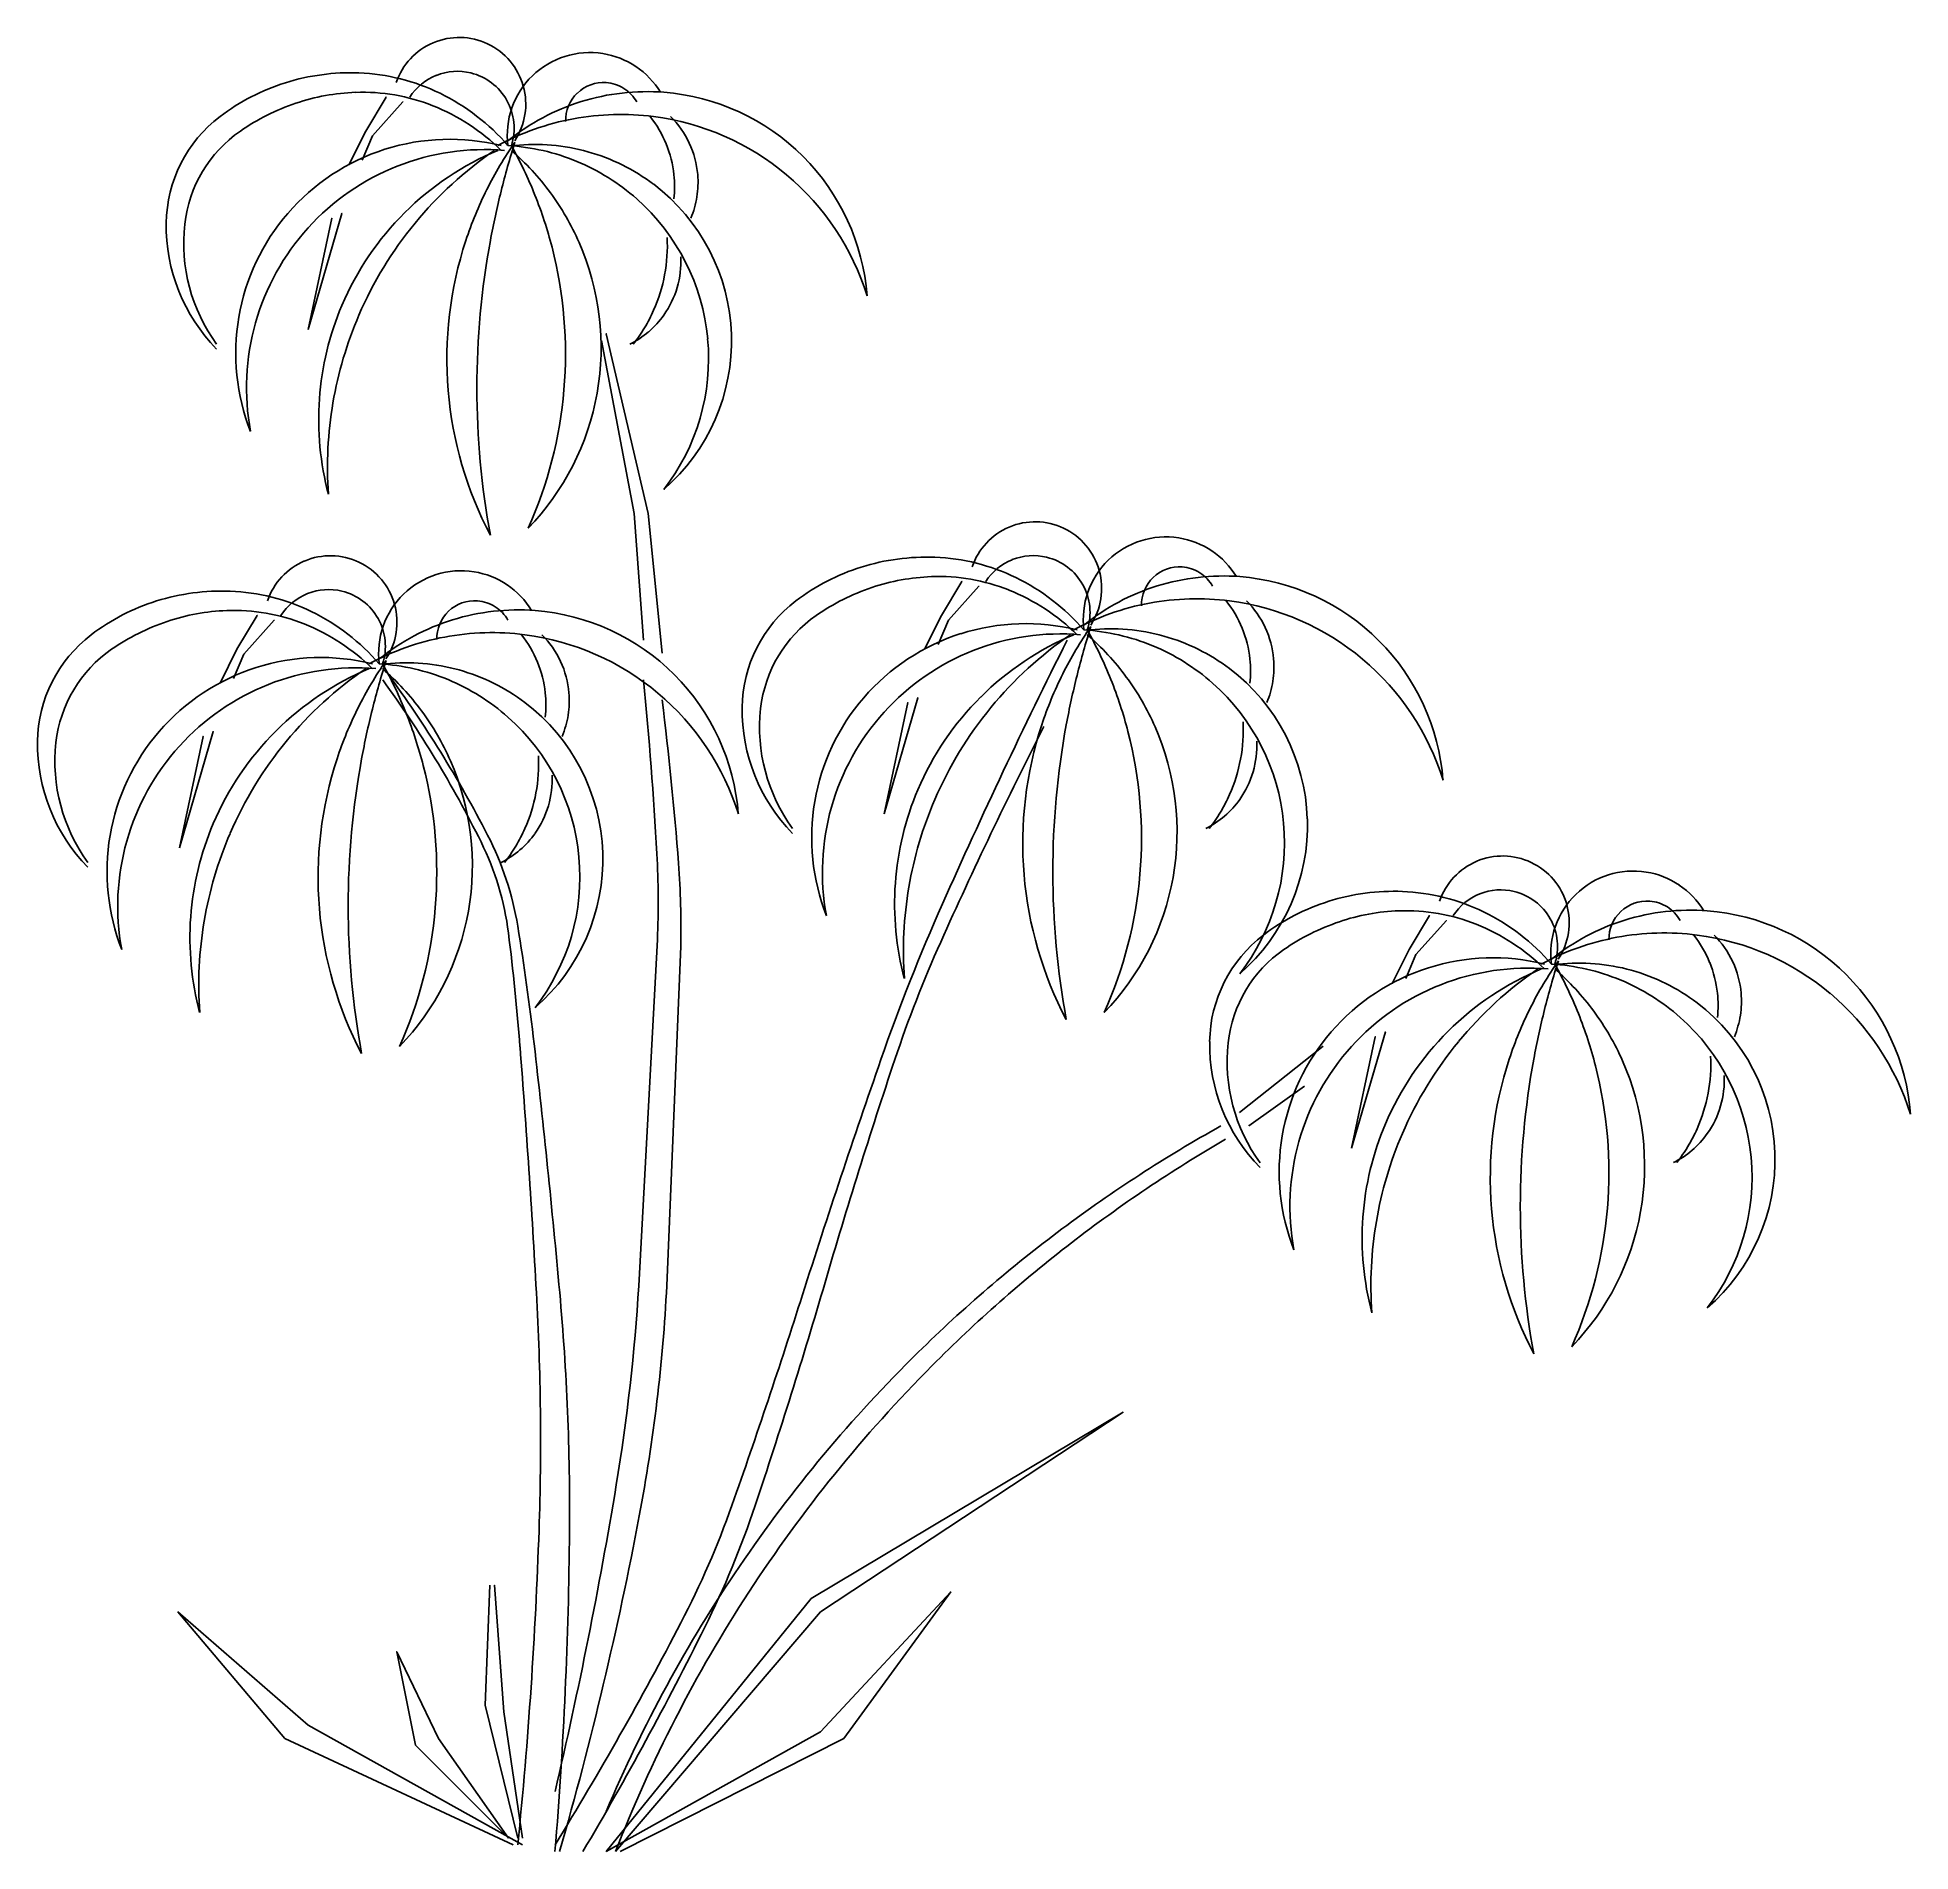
# Model space of a CAD drawing. Extents: x 425.4 to 481.8, y -982.2 to -927.6.
import ezdxf

# ---------------------------------------------------------------- set-up
doc = ezdxf.new("R2010")
doc.units = 0
doc.header["$MEASUREMENT"] = 0
doc.linetypes.add('0', pattern=[0])
doc.layers.get('0').update_dxf_attribs({"linetype": 'CONTINUOUS'})

msp = doc.modelspace()

# ---------------------------------------------------------------- linework, layer by layer
at = {"linetype": '0'}
for points in [[(437.325, -927.762), (437.325, -927.762)], [(438.962, -927.795), (438.962, -927.795)], [(442.427, -928.087), (442.427, -928.087)], [(435.089, -928.669), (435.089, -928.669)], [(438.452, -928.669), (438.452, -928.669)], [(443.422, -928.478), (443.422, -928.478)], [(432.876, -928.965), (432.876, -928.965)], [(436.209, -928.961), (436.209, -928.961)], [(437.419, -928.742), (437.419, -928.742)], [(440.034, -929.066), (440.034, -929.066)], [(440.307, -928.756), (440.307, -928.756)], [(442.529, -928.961), (442.529, -928.961)], [(443.061, -929.136), (443.061, -929.136)], [(433.193, -929.579), (433.193, -929.579)], [(435.904, -929.398), (435.904, -929.398), (435.293, -930.417), (434.783, -931.437)], [(434.987, -929.252), (434.987, -929.252)], [(436.414, -929.543), (436.414, -929.543), (435.496, -930.562), (435.191, -931.291)], [(436.617, -929.398), (436.617, -929.398)], [(437.31, -929.654), (437.31, -929.654)], [(437.529, -929.282), (437.529, -929.282)], [(439.54, -929.495), (439.54, -929.495)], [(441.66, -929.273), (441.66, -929.273)], [(441.778, -929.531), (441.778, -929.531)], [(443.446, -929.543), (443.446, -929.543)], [(444.16, -929.252), (444.16, -929.252)], [(444.262, -929.252), (444.262, -929.252)], [(430.91, -929.98), (430.91, -929.98)], [(441.306, -930.126), (441.306, -930.126)], [(441.543, -930.048), (441.543, -930.048)], [(443.854, -929.98), (443.854, -929.98)], [(443.956, -929.98), (443.956, -929.98)], [(444.466, -929.98), (444.466, -929.98)], [(431.522, -930.417), (431.522, -930.417)], [(439.268, -930.854), (439.268, -930.854)], [(439.369, -930.854), (439.369, -930.854)], [(439.573, -930.708), (439.573, -930.708)], [(439.573, -930.854), (439.573, -930.854)], [(439.573, -930.854), (439.573, -930.854)], [(439.573, -930.854), (439.573, -930.854)], [(439.675, -930.854), (439.675, -930.854)], [(439.675, -930.854), (439.675, -930.854)], [(439.777, -930.708), (439.777, -930.708)], [(439.777, -930.854), (439.777, -930.854)], [(439.782, -930.755), (439.782, -930.755)], [(439.782, -930.755), (439.782, -930.755)], [(444.334, -930.804), (444.334, -930.804)], [(445.028, -930.782), (445.028, -930.782)], [(435.871, -930.966), (435.871, -930.966)], [(436.243, -931.474), (436.243, -931.474)], [(439.166, -931), (439.166, -931)], [(439.268, -931), (439.268, -931)], [(439.369, -931), (439.369, -931)], [(439.471, -931), (439.471, -931)], [(439.675, -931), (439.675, -931)], [(441.644, -931.33), (441.644, -931.33)], [(441.977, -931.039), (441.977, -931.039)], [(448.45, -931.18), (448.45, -931.18)], [(443.956, -932.019), (443.956, -932.019)], [(444.567, -931.728), (444.567, -931.728)], [(445.281, -931.728), (445.281, -931.728)], [(447.956, -931.733), (447.956, -931.733)], [(438.936, -932.179), (438.936, -932.179)], [(439.367, -932.221), (439.367, -932.221)], [(440.385, -932.344), (440.385, -932.344)], [(440.848, -932.27), (440.848, -932.27)], [(443.446, -932.456), (443.446, -932.456)], [(444.567, -932.456), (444.567, -932.456)], [(444.587, -932.092), (444.587, -932.092)], [(445.258, -932.395), (445.258, -932.395)], [(429.291, -933.183), (429.291, -933.183)], [(432.948, -932.893), (432.948, -932.893)], [(434.579, -932.893), (434.579, -932.893), (433.56, -936.389)], [(434.273, -933.039), (434.273, -933.039), (433.56, -936.389)], [(436.467, -932.872), (436.467, -932.872)], [(445.077, -933.039), (445.077, -933.039)], [(429.848, -933.22), (429.848, -933.22)], [(433.56, -933.33), (433.56, -933.33)], [(436.777, -933.187), (436.777, -933.187)], [(438.305, -933.71), (438.305, -933.71)], [(439.044, -933.71), (439.044, -933.71)], [(444.363, -933.621), (444.363, -933.621)], [(440.898, -933.912), (440.898, -933.912)], [(441.713, -933.767), (441.713, -933.767)], [(444.771, -934.204), (444.771, -934.204)], [(444.287, -934.737), (444.287, -934.737)], [(444.664, -935.121), (444.664, -935.121)], [(450.377, -935.369), (450.377, -935.369)], [(450.377, -935.369), (450.377, -935.369)], [(434.579, -935.661), (434.579, -935.661)], [(435.089, -935.952), (435.089, -935.952)], [(443.956, -935.806), (443.956, -935.806)], [(444.262, -935.952), (444.262, -935.952)], [(431.475, -936.014), (431.475, -936.014)], [(431.977, -936.186), (431.977, -936.186)], [(442.529, -936.515), (442.529, -936.515), (443.79, -941.92), (444.21, -946.123)], [(443.682, -936.335), (443.682, -936.335)], [(443.806, -936.451), (443.806, -936.451)], [(446.296, -936.534), (446.296, -936.534)], [(430.808, -936.826), (430.808, -936.826)], [(430.808, -936.971), (430.808, -936.971)], [(443.65, -945.723), (443.65, -945.723), (443.37, -941.92), (442.389, -936.715)], [(443.242, -936.826), (443.242, -936.826)], [(443.344, -936.826), (443.344, -936.826)], [(445.581, -936.664), (445.581, -936.664)], [(437.773, -938.217), (437.773, -938.217)], [(438.638, -938.142), (438.638, -938.142)], [(441.258, -938.197), (441.258, -938.197)], [(433.901, -938.467), (433.901, -938.467)], [(434.307, -938.591), (434.307, -938.591)], [(442.255, -938.296), (442.255, -938.296)], [(431.827, -939.447), (431.827, -939.447)], [(431.827, -939.447), (431.827, -939.447)], [(434.171, -941.341), (434.171, -941.341)], [(434.171, -941.341), (434.171, -941.341)], [(444.262, -941.195), (444.262, -941.195)], [(444.262, -941.195), (444.262, -941.195)], [(439.044, -942.573), (439.044, -942.573)], [(439.044, -942.573), (439.044, -942.573)], [(440.184, -942.36), (440.184, -942.36)], [(440.184, -942.36), (440.184, -942.36)], [(454.651, -942.326), (454.651, -942.326)], [(456.289, -942.36), (456.289, -942.36)], [(459.754, -942.651), (459.754, -942.651)], [(452.415, -943.234), (452.415, -943.234)], [(454.746, -943.306), (454.746, -943.306)], [(455.779, -943.234), (455.779, -943.234)], [(457.634, -943.321), (457.634, -943.321)], [(460.748, -943.043), (460.748, -943.043)], [(433.451, -943.346), (433.451, -943.346)], [(435.089, -943.38), (435.089, -943.38)], [(438.554, -943.671), (438.554, -943.671)], [(450.202, -943.529), (450.202, -943.529)], [(452.313, -943.817), (452.313, -943.817)], [(453.537, -943.525), (453.537, -943.525)], [(454.856, -943.847), (454.856, -943.847)], [(457.36, -943.631), (457.36, -943.631)], [(458.987, -943.838), (458.987, -943.838)], [(459.856, -943.525), (459.856, -943.525)], [(460.388, -943.701), (460.388, -943.701)], [(461.486, -943.817), (461.486, -943.817)], [(461.588, -943.817), (461.588, -943.817)], [(431.215, -944.253), (431.215, -944.253)], [(433.546, -944.326), (433.546, -944.326)], [(434.579, -944.253), (434.579, -944.253)], [(436.435, -944.34), (436.435, -944.34)], [(439.549, -944.062), (439.549, -944.062)], [(450.52, -944.144), (450.52, -944.144)], [(453.231, -943.962), (453.231, -943.962), (452.619, -944.982), (452.109, -946.001)], [(453.74, -944.108), (453.74, -944.108), (452.823, -945.128), (452.517, -945.856)], [(453.944, -943.962), (453.944, -943.962)], [(454.637, -944.219), (454.637, -944.219)], [(456.867, -944.06), (456.867, -944.06)], [(459.105, -944.096), (459.105, -944.096)], [(460.773, -944.108), (460.773, -944.108)], [(429.003, -944.549), (429.003, -944.549)], [(432.031, -944.982), (432.031, -944.982), (431.42, -946.001), (430.91, -947.021)], [(431.114, -944.836), (431.114, -944.836)], [(432.336, -944.545), (432.336, -944.545)], [(432.744, -944.982), (432.744, -944.982)], [(433.656, -944.866), (433.656, -944.866)], [(436.161, -944.65), (436.161, -944.65)], [(437.787, -944.857), (437.787, -944.857)], [(438.656, -944.545), (438.656, -944.545)], [(439.188, -944.72), (439.188, -944.72)], [(440.286, -944.836), (440.286, -944.836)], [(440.388, -944.836), (440.388, -944.836)], [(448.237, -944.545), (448.237, -944.545)], [(448.848, -944.982), (448.848, -944.982)], [(458.633, -944.69), (458.633, -944.69)], [(458.87, -944.613), (458.87, -944.613)], [(461.181, -944.545), (461.181, -944.545)], [(461.283, -944.545), (461.283, -944.545)], [(461.792, -944.545), (461.792, -944.545)], [(427.037, -945.564), (427.037, -945.564)], [(429.32, -945.163), (429.32, -945.163)], [(432.541, -945.128), (432.541, -945.128), (431.623, -946.147), (431.318, -946.875)], [(433.437, -945.239), (433.437, -945.239)], [(435.667, -945.079), (435.667, -945.079)], [(437.905, -945.115), (437.905, -945.115)], [(439.573, -945.128), (439.573, -945.128)], [(439.981, -945.564), (439.981, -945.564)], [(440.083, -945.564), (440.083, -945.564)], [(440.592, -945.564), (440.592, -945.564)], [(453.197, -945.531), (453.197, -945.531)], [(456.493, -945.564), (456.493, -945.564)], [(456.594, -945.419), (456.594, -945.419)], [(456.594, -945.564), (456.594, -945.564)], [(456.696, -945.419), (456.696, -945.419)], [(456.696, -945.564), (456.696, -945.564)], [(456.798, -945.564), (456.798, -945.564)], [(456.9, -945.273), (456.9, -945.273)], [(456.9, -945.419), (456.9, -945.419)], [(456.9, -945.419), (456.9, -945.419)], [(456.9, -945.419), (456.9, -945.419)], [(457.002, -945.419), (457.002, -945.419)], [(457.002, -945.419), (457.002, -945.419)], [(457.002, -945.564), (457.002, -945.564)], [(457.104, -945.273), (457.104, -945.273)], [(457.104, -945.419), (457.104, -945.419)], [(457.109, -945.32), (457.109, -945.32)], [(457.109, -945.32), (457.109, -945.32)], [(461.661, -945.368), (461.661, -945.368)], [(462.355, -945.346), (462.355, -945.346)], [(427.648, -946.001), (427.648, -946.001)], [(437.433, -945.71), (437.433, -945.71)], [(437.67, -945.632), (437.67, -945.632)], [(453.569, -946.038), (453.569, -946.038)], [(456.397, -945.723), (456.397, -945.723)], [(458.971, -945.895), (458.971, -945.895)], [(459.304, -945.604), (459.304, -945.604)], [(465.777, -945.744), (465.777, -945.744)], [(431.998, -946.55), (431.998, -946.55)], [(435.293, -946.584), (435.293, -946.584)], [(435.394, -946.438), (435.394, -946.438)], [(435.394, -946.584), (435.394, -946.584)], [(435.496, -946.438), (435.496, -946.438)], [(435.496, -946.584), (435.496, -946.584)], [(435.598, -946.584), (435.598, -946.584)], [(435.7, -946.293), (435.7, -946.293)], [(435.7, -946.438), (435.7, -946.438)], [(435.7, -946.438), (435.7, -946.438)], [(435.7, -946.438), (435.7, -946.438)], [(435.802, -946.438), (435.802, -946.438)], [(435.802, -946.438), (435.802, -946.438)], [(435.802, -946.584), (435.802, -946.584)], [(435.904, -946.293), (435.904, -946.293)], [(435.904, -946.438), (435.904, -946.438)], [(435.909, -946.339), (435.909, -946.339)], [(435.909, -946.339), (435.909, -946.339)], [(438.104, -946.624), (438.104, -946.624)], [(440.461, -946.388), (440.461, -946.388)], [(441.155, -946.366), (441.155, -946.366)], [(461.283, -946.584), (461.283, -946.584)], [(461.894, -946.293), (461.894, -946.293)], [(461.914, -946.657), (461.914, -946.657)], [(462.608, -946.293), (462.608, -946.293)], [(465.283, -946.298), (465.283, -946.298)], [(432.37, -947.058), (432.37, -947.058)], [(435.805, -946.924), (435.805, -946.924)], [(435.945, -946.724), (435.945, -946.724)], [(437.771, -946.914), (437.771, -946.914)], [(443.65, -946.924), (443.65, -946.924)], [(444.577, -946.764), (444.577, -946.764)], [(456.263, -946.743), (456.263, -946.743)], [(456.694, -946.786), (456.694, -946.786)], [(457.712, -946.909), (457.712, -946.909)], [(458.175, -946.835), (458.175, -946.835)], [(460.773, -947.021), (460.773, -947.021)], [(461.894, -947.021), (461.894, -947.021)], [(462.584, -946.96), (462.584, -946.96)], [(435.063, -947.763), (435.063, -947.763)], [(435.494, -947.805), (435.494, -947.805)], [(440.083, -947.604), (440.083, -947.604)], [(440.694, -947.312), (440.694, -947.312)], [(440.714, -947.676), (440.714, -947.676)], [(441.408, -947.312), (441.408, -947.312)], [(444.083, -947.318), (444.083, -947.318)], [(444.21, -947.524), (444.21, -947.524)], [(446.618, -947.748), (446.618, -947.748)], [(447.174, -947.784), (447.174, -947.784)], [(450.275, -947.458), (450.275, -947.458)], [(451.905, -947.458), (451.905, -947.458), (450.886, -950.953)], [(451.6, -947.604), (451.6, -947.604), (450.886, -950.953)], [(453.794, -947.436), (453.794, -947.436)], [(454.103, -947.752), (454.103, -947.752)], [(462.404, -947.604), (462.404, -947.604)], [(436.512, -947.928), (436.512, -947.928)], [(436.975, -947.855), (436.975, -947.855)], [(439.573, -948.04), (439.573, -948.04)], [(440.694, -948.04), (440.694, -948.04)], [(441.384, -947.98), (441.384, -947.98)], [(450.886, -947.895), (450.886, -947.895)], [(455.632, -948.274), (455.632, -948.274)], [(455.696, -948.325), (455.696, -948.325)], [(456.37, -948.274), (456.37, -948.274)], [(459.04, -948.331), (459.04, -948.331)], [(461.69, -948.186), (461.69, -948.186)], [(425.418, -948.767), (425.418, -948.767)], [(425.975, -948.804), (425.975, -948.804)], [(429.075, -948.477), (429.075, -948.477)], [(430.706, -948.477), (430.706, -948.477), (429.686, -951.973)], [(430.4, -948.623), (430.4, -948.623), (429.686, -951.973)], [(429.686, -948.914), (429.686, -948.914)], [(432.595, -948.456), (432.595, -948.456)], [(432.903, -948.771), (432.903, -948.771)], [(441.204, -948.623), (441.204, -948.623)], [(458.225, -948.477), (458.225, -948.477)], [(462.098, -948.769), (462.098, -948.769)], [(434.432, -949.294), (434.432, -949.294)], [(435.171, -949.294), (435.171, -949.294)], [(437.025, -949.497), (437.025, -949.497)], [(437.84, -949.351), (437.84, -949.351)], [(440.49, -949.206), (440.49, -949.206)], [(461.614, -949.302), (461.614, -949.302)], [(440.898, -949.788), (440.898, -949.788)], [(461.991, -949.685), (461.991, -949.685)], [(467.704, -949.934), (467.704, -949.934)], [(467.704, -949.934), (467.704, -949.934)], [(440.414, -950.322), (440.414, -950.322)], [(448.802, -950.579), (448.802, -950.579)], [(451.905, -950.225), (451.905, -950.225)], [(452.415, -950.517), (452.415, -950.517)], [(461.283, -950.371), (461.283, -950.371)], [(461.588, -950.517), (461.588, -950.517)], [(440.791, -950.705), (440.791, -950.705)], [(446.504, -950.953), (446.504, -950.953)], [(446.504, -950.953), (446.504, -950.953)], [(449.305, -950.75), (449.305, -950.75)], [(461.008, -950.899), (461.008, -950.899)], [(461.133, -951.016), (461.133, -951.016)], [(463.623, -951.099), (463.623, -951.099)], [(427.602, -951.598), (427.602, -951.598)], [(428.105, -951.77), (428.105, -951.77)], [(430.706, -951.245), (430.706, -951.245)], [(431.215, -951.536), (431.215, -951.536)], [(438.961, -951.59), (438.961, -951.59)], [(440.083, -951.39), (440.083, -951.39)], [(440.388, -951.536), (440.388, -951.536)], [(448.135, -951.39), (448.135, -951.39)], [(448.135, -951.536), (448.135, -951.536)], [(460.569, -951.39), (460.569, -951.39)], [(460.671, -951.39), (460.671, -951.39)], [(462.908, -951.229), (462.908, -951.229)], [(438.762, -951.795), (438.762, -951.795)], [(439.809, -951.919), (439.809, -951.919)], [(439.933, -952.035), (439.933, -952.035)], [(441.708, -952.249), (441.708, -952.249)], [(442.423, -952.119), (442.423, -952.119)], [(444.052, -952.153), (444.052, -952.153)], [(426.935, -952.41), (426.935, -952.41)], [(426.935, -952.555), (426.935, -952.555)], [(439.369, -952.41), (439.369, -952.41)], [(439.471, -952.41), (439.471, -952.41)], [(444.704, -952.438), (444.704, -952.438)], [(455.1, -952.781), (455.1, -952.781)], [(455.965, -952.706), (455.965, -952.706)], [(458.585, -952.762), (458.585, -952.762)], [(459.582, -952.86), (459.582, -952.86)], [(468.717, -952.376), (468.717, -952.376)], [(470.354, -952.41), (470.354, -952.41)], [(473.819, -952.701), (473.819, -952.701)], [(451.228, -953.031), (451.228, -953.031)], [(451.633, -953.156), (451.633, -953.156)], [(466.481, -953.284), (466.481, -953.284)], [(468.811, -953.356), (468.811, -953.356)], [(469.844, -953.284), (469.844, -953.284)], [(471.7, -953.37), (471.7, -953.37)], [(474.814, -953.093), (474.814, -953.093)], [(433.9, -953.801), (433.9, -953.801)], [(434.765, -953.726), (434.765, -953.726)], [(437.385, -953.781), (437.385, -953.781)], [(438.382, -953.88), (438.382, -953.88)], [(449.154, -954.012), (449.154, -954.012)], [(449.154, -954.012), (449.154, -954.012)], [(452.646, -953.655), (452.646, -953.655)], [(464.268, -953.579), (464.268, -953.579)], [(467.296, -954.012), (467.296, -954.012), (466.685, -955.031), (466.175, -956.051)], [(466.379, -953.866), (466.379, -953.866)], [(467.602, -953.575), (467.602, -953.575)], [(468.01, -954.012), (468.01, -954.012)], [(468.921, -953.896), (468.921, -953.896)], [(471.426, -953.68), (471.426, -953.68)], [(473.052, -953.888), (473.052, -953.888)], [(473.921, -953.575), (473.921, -953.575)], [(474.453, -953.75), (474.453, -953.75)], [(475.552, -953.866), (475.552, -953.866)], [(475.654, -953.866), (475.654, -953.866)], [(430.028, -954.051), (430.028, -954.051)], [(430.434, -954.175), (430.434, -954.175)], [(439.587, -954.531), (439.587, -954.531)], [(439.867, -954.33), (439.867, -954.33)], [(462.302, -954.595), (462.302, -954.595)], [(464.586, -954.193), (464.586, -954.193)], [(467.806, -954.158), (467.806, -954.158), (466.888, -955.177), (466.582, -955.905)], [(468.702, -954.269), (468.702, -954.269)], [(470.932, -954.109), (470.932, -954.109)], [(473.17, -954.146), (473.17, -954.146)], [(474.838, -954.158), (474.838, -954.158)], [(475.246, -954.595), (475.246, -954.595)], [(475.348, -954.595), (475.348, -954.595)], [(475.857, -954.595), (475.857, -954.595)], [(427.954, -955.031), (427.954, -955.031)], [(427.954, -955.031), (427.954, -955.031)], [(443.51, -965.14), (443.51, -965.14), (444.07, -954.731)], [(444.77, -954.931), (444.77, -954.931), (444.35, -965.14)], [(452.591, -954.807), (452.591, -954.807)], [(462.913, -955.031), (462.913, -955.031)], [(472.698, -954.74), (472.698, -954.74)], [(472.935, -954.662), (472.935, -954.662)], [(467.263, -955.58), (467.263, -955.58)], [(470.558, -955.614), (470.558, -955.614)], [(470.66, -955.468), (470.66, -955.468)], [(470.66, -955.614), (470.66, -955.614)], [(470.762, -955.468), (470.762, -955.468)], [(470.762, -955.614), (470.762, -955.614)], [(470.864, -955.614), (470.864, -955.614)], [(470.965, -955.323), (470.965, -955.323)], [(470.965, -955.468), (470.965, -955.468)], [(470.965, -955.468), (470.965, -955.468)], [(470.965, -955.468), (470.965, -955.468)], [(471.067, -955.468), (471.067, -955.468)], [(471.067, -955.468), (471.067, -955.468)], [(471.067, -955.614), (471.067, -955.614)], [(471.169, -955.323), (471.169, -955.323)], [(471.169, -955.468), (471.169, -955.468)], [(471.175, -955.37), (471.175, -955.37)], [(471.175, -955.37), (471.175, -955.37)], [(473.369, -955.653), (473.369, -955.653)], [(475.726, -955.418), (475.726, -955.418)], [(476.421, -955.396), (476.421, -955.396)], [(451.498, -955.905), (451.498, -955.905)], [(451.498, -955.905), (451.498, -955.905)], [(461.588, -955.76), (461.588, -955.76)], [(461.588, -955.76), (461.588, -955.76)], [(467.635, -956.088), (467.635, -956.088)], [(473.036, -955.944), (473.036, -955.944)], [(479.842, -955.794), (479.842, -955.794)], [(440.388, -956.779), (440.388, -956.779)], [(440.388, -956.779), (440.388, -956.779)], [(470.328, -956.793), (470.328, -956.793)], [(470.759, -956.835), (470.759, -956.835)], [(475.348, -956.634), (475.348, -956.634)], [(475.959, -956.342), (475.959, -956.342)], [(475.979, -956.706), (475.979, -956.706)], [(476.673, -956.342), (476.673, -956.342)], [(479.348, -956.348), (479.348, -956.348)], [(430.298, -956.925), (430.298, -956.925)], [(430.298, -956.925), (430.298, -956.925)], [(456.37, -957.138), (456.37, -957.138)], [(456.37, -957.138), (456.37, -957.138)], [(457.511, -956.925), (457.511, -956.925)], [(457.511, -956.925), (457.511, -956.925)], [(471.777, -956.958), (471.777, -956.958)], [(472.24, -956.884), (472.24, -956.884)], [(474.838, -957.07), (474.838, -957.07)], [(475.959, -957.07), (475.959, -957.07)], [(476.65, -957.01), (476.65, -957.01)], [(436.311, -957.944), (436.311, -957.944)], [(436.311, -957.944), (436.311, -957.944)], [(439.935, -957.958), (439.935, -957.958)], [(440.359, -957.864), (440.359, -957.864)], [(460.683, -957.797), (460.683, -957.797)], [(461.239, -957.834), (461.239, -957.834)], [(461.58, -959.935), (461.58, -959.935), (464.102, -957.934)], [(464.34, -957.508), (464.34, -957.508)], [(465.971, -957.508), (465.971, -957.508), (464.952, -961.003)], [(465.665, -957.653), (465.665, -957.653), (464.952, -961.003)], [(464.952, -957.944), (464.952, -957.944)], [(467.86, -957.486), (467.86, -957.486)], [(468.169, -957.801), (468.169, -957.801)], [(476.469, -957.653), (476.469, -957.653)], [(435.171, -958.158), (435.171, -958.158)], [(435.171, -958.158), (435.171, -958.158)], [(450.794, -958.334), (450.794, -958.334)], [(451.214, -958.334), (451.214, -958.334)], [(469.697, -958.324), (469.697, -958.324)], [(470.435, -958.324), (470.435, -958.324)], [(472.29, -958.527), (472.29, -958.527)], [(473.105, -958.381), (473.105, -958.381)], [(475.756, -958.236), (475.756, -958.236)], [(476.163, -958.818), (476.163, -958.818)], [(461.86, -960.336), (461.86, -960.336), (463.541, -959.135)], [(475.679, -959.352), (475.679, -959.352)], [(476.056, -959.735), (476.056, -959.735)], [(481.769, -959.983), (481.769, -959.983)], [(481.769, -959.983), (481.769, -959.983)], [(461.02, -960.336), (461.02, -960.336)], [(461.16, -960.736), (461.16, -960.736)], [(462.867, -960.629), (462.867, -960.629)], [(465.971, -960.275), (465.971, -960.275)], [(466.481, -960.566), (466.481, -960.566)], [(475.348, -960.42), (475.348, -960.42)], [(475.654, -960.566), (475.654, -960.566)], [(463.37, -960.8), (463.37, -960.8)], [(475.074, -960.949), (475.074, -960.949)], [(475.198, -961.066), (475.198, -961.066)], [(476.973, -961.279), (476.973, -961.279)], [(477.688, -961.148), (477.688, -961.148)], [(462.2, -961.44), (462.2, -961.44)], [(462.2, -961.586), (462.2, -961.586)], [(474.635, -961.44), (474.635, -961.44)], [(474.736, -961.44), (474.736, -961.44)], [(469.165, -962.831), (469.165, -962.831)], [(470.03, -962.756), (470.03, -962.756)], [(472.65, -962.811), (472.65, -962.811)], [(473.647, -962.91), (473.647, -962.91)], [(456.238, -963.433), (456.238, -963.433)], [(465.294, -963.081), (465.294, -963.081)], [(465.699, -963.205), (465.699, -963.205)], [(456.525, -963.85), (456.525, -963.85)], [(463.219, -964.061), (463.219, -964.061)], [(463.219, -964.061), (463.219, -964.061)], [(449.113, -965.04), (449.113, -965.04)], [(440.428, -965.34), (440.428, -965.34)], [(441.128, -965.34), (441.128, -965.34)], [(448.435, -965.411), (448.435, -965.411)], [(475.654, -965.809), (475.654, -965.809)], [(475.654, -965.809), (475.654, -965.809)], [(465.563, -965.955), (465.563, -965.955)], [(465.563, -965.955), (465.563, -965.955)], [(471.577, -966.974), (471.577, -966.974)], [(471.577, -966.974), (471.577, -966.974)], [(451.915, -967.142), (451.915, -967.142)], [(452.335, -967.542), (452.335, -967.542)], [(470.435, -967.188), (470.435, -967.188)], [(470.435, -967.188), (470.435, -967.188)], [(442.529, -982.155), (442.529, -982.155), (448.693, -974.548), (458.078, -968.943), (448.973, -974.949), (442.809, -982.155)], [(442.832, -971.126), (442.832, -971.126)], [(443.524, -972.065), (443.524, -972.065)], [(446.311, -971.746), (446.311, -971.746)], [(447.012, -971.746), (447.012, -971.746)], [(440.507, -972.487), (440.507, -972.487)], [(441.424, -972.512), (441.424, -972.512)], [(446.537, -973.582), (446.537, -973.582)], [(439.867, -981.755), (439.867, -981.755), (438.887, -977.751), (439.027, -974.148)], [(439.167, -974.148), (439.167, -974.148), (439.447, -977.951), (440.007, -981.755)], [(442.529, -982.155), (442.529, -982.155), (448.973, -978.552), (452.895, -974.348)], [(452.895, -974.348), (452.895, -974.348), (449.674, -978.752), (442.949, -982.155)], [(446.819, -974.358), (446.819, -974.358)], [(439.728, -981.955), (439.728, -981.955), (432.864, -978.752), (429.642, -974.949), (433.564, -978.352), (440.007, -981.955)], [(444.777, -975.277), (444.777, -975.277)], [(445.494, -975.411), (445.494, -975.411)], [(439.587, -981.755), (439.587, -981.755), (436.786, -978.952), (436.225, -976.15)], [(436.225, -976.15), (436.225, -976.15), (437.486, -978.752), (439.587, -981.755)], [(440.988, -980.353), (440.988, -980.353)], [(442.529, -980.954), (442.529, -980.954)], [(439.867, -981.955), (439.867, -981.955)], [(440.988, -981.955), (440.988, -981.955)], [(440.988, -982.155), (440.988, -982.155)], [(441.128, -982.155), (441.128, -982.155)], [(441.829, -982.155), (441.829, -982.155)], [(442.809, -982.155), (442.809, -982.155)]]:
    msp.add_lwpolyline(points, dxfattribs=at)
for centre, radius, start, end in [((438.102, -929.603), 1.999, 112.8853, 161.2432), ((438.106, -929.604), 2.001, 64.675, 112.967), ((438.107, -929.604), 2.001, 15.607, 64.7143), ((442.036, -930.539), 2.483, 80.9292, 134.1127), ((442.034, -930.546), 2.491, 56.1259, 80.9122), ((434.837, -935.218), 6.554, 87.7948, 107.4117), ((434.855, -934.767), 6.102, 64.007, 87.8034), ((438.049, -930.325), 1.704, 76.3076, 111.6992), ((438.049, -930.33), 1.709, 29.2488, 76.3563), ((442.039, -930.535), 2.479, 31.1815, 56.0787), ((434.797, -935.094), 6.423, 107.4034, 127.2401), ((438.05, -930.331), 1.711, 111.672, 146.913), ((442.037, -930.539), 2.484, 134.1401, 187.2956), ((438.105, -929.606), 2.003, 326.5851, 15.6324), ((442.449, -930.101), 1.143, 85.9788, 133.6138), ((443.749, -935.878), 6.646, 85.5802, 107.2564), ((442.447, -930.103), 1.146, 57.6107, 85.9173), ((442.444, -930.104), 1.148, 29.2537, 57.5161), ((435.314, -935.897), 6.664, 108.5556, 124.6877), ((435.215, -935.582), 6.334, 92.0632, 108.6071), ((435.195, -934.961), 5.712, 68.2678, 92.0902), ((435.008, -935.426), 6.214, 45.4251, 68.258), ((434.717, -935.054), 6.42, 40.854, 64.0251), ((438.052, -930.329), 1.706, 342.0689, 29.2663), ((443.744, -935.866), 6.633, 107.2382, 128.9577), ((442.448, -930.101), 1.143, 133.6229, 181.2659), ((443.749, -935.88), 6.648, 44.9932, 85.5769), ((433.388, -933.242), 4.097, 127.2253, 179.1735), ((442.959, -937.661), 7.744, 100.5402, 118.472), ((442.964, -937.684), 7.767, 82.6656, 100.5461), ((441.173, -932.097), 3.415, 22.2439, 38.2905), ((442.966, -937.681), 7.764, 50.0023, 82.6731), ((442.48, -931.973), 2.813, 25.0435, 45.0919), ((433.759, -933.654), 3.935, 124.6435, 173.6567), ((437.818, -937.096), 6.432, 76.0423, 107.6236), ((449.088, -937.249), 11.348, 145.0918, 153.4587), ((462.842, -938.083), 24.196, 162.3726, 165.9798), ((439.188, -937.276), 6.434, 67.5554, 86.5662), ((428.36, -937.16), 12.953, 21.8274, 29.1321), ((440.39, -936.726), 5.904, 74.4089, 95.9605), ((441.168, -932.095), 3.419, 6.1621, 22.1847), ((442.487, -931.967), 2.804, 4.8865, 24.9957), ((437.816, -937.097), 6.432, 107.6033, 139.1858), ((438.866, -938.131), 7.156, 111.5027, 137.8569), ((438.87, -938.14), 7.166, 85.1894, 111.5118), ((442.651, -939.091), 8.771, 112.6906, 134.8327), ((445.691, -940.526), 11.547, 124.4121, 140.5397), ((434.536, -936.919), 7.839, 36.3743, 49.0382), ((439.192, -937.257), 6.414, 48.4525, 67.5202), ((440.386, -936.739), 5.918, 52.9018, 74.4084), ((443.746, -935.881), 6.65, 4.4095, 44.9797), ((440.39, -936.731), 5.91, 1.9128, 52.88), ((441.175, -932.094), 3.412, 0.0326, 6.1565), ((442.476, -931.965), 2.815, 351.2078, 4.8334), ((442.966, -937.679), 7.762, 17.312, 49.9946), ((449.172, -937.295), 11.443, 153.4405, 161.7407), ((462.683, -938.061), 24.036, 165.9369, 169.5695), ((428.486, -937.105), 12.816, 14.4264, 21.8099), ((434.496, -936.941), 7.884, 23.74, 36.3292), ((439.19, -937.261), 6.419, 5.3343, 48.4639), ((441.162, -932.09), 3.425, 353.8581, 359.9628), ((442.447, -931.954), 2.845, 337.5739, 351.063), ((434.588, -933.261), 5.297, 179.1626, 224.4694), ((437.816, -937.098), 6.433, 139.1778, 170.2972), ((442.641, -939.086), 8.76, 134.8101, 156.9796), ((434.962, -933.789), 5.145, 173.6444, 216.1679), ((438.873, -938.14), 7.167, 137.8443, 164.1755), ((445.688, -940.525), 11.544, 140.532, 156.6596), ((449.123, -937.271), 11.389, 161.7791, 184.7634), ((463.045, -938.141), 24.407, 169.5399, 180.0026), ((439.552, -933.852), 4.816, 349.4084, 2.7435), ((428.446, -937.115), 12.857, 355.1713, 14.4227), ((434.531, -936.923), 7.845, 349.918, 23.7184), ((441.989, -934.344), 2.785, 343.7982, 2.8777), ((439.521, -933.848), 4.848, 336.1693, 349.4244), ((441.991, -934.339), 2.785, 324.6301, 343.7096), ((442.641, -939.091), 8.762, 156.9511, 175.9136), ((445.692, -940.529), 11.548, 156.6505, 170.3426), ((439.387, -933.77), 5.002, 329.1517, 335.9768), ((441.975, -934.324), 2.807, 310.7106, 324.5518), ((437.817, -937.099), 6.434, 170.2931, 201.4079), ((438.862, -938.137), 7.156, 164.1726, 190.5451), ((441.984, -934.321), 2.803, 296.6715, 310.533), ((439.518, -933.836), 4.856, 321.992, 329.0266), ((440.391, -936.732), 5.908, 310.9327, 1.9159), ((439.186, -937.26), 6.422, 322.2102, 5.3192), ((449.124, -937.27), 11.391, 184.7684, 207.7502), ((463.03, -938.144), 24.392, 179.9961, 190.4634), ((428.445, -937.114), 12.858, 335.9191, 355.1668), ((442.64, -939.096), 8.761, 175.8814, 194.8468), ((445.703, -940.53), 11.56, 170.343, 184.0186), ((434.527, -936.919), 7.849, 316.1155, 349.8987), ((455.432, -944.167), 2, 64.6347, 112.9721), ((455.432, -944.17), 2.002, 112.9588, 161.2236), ((455.435, -944.167), 1.999, 15.5778, 64.721), ((459.363, -945.104), 2.483, 80.956, 134.1219), ((459.361, -945.107), 2.487, 56.0919, 80.9165), ((434.233, -945.19), 2.002, 64.6882, 112.9614), ((452.162, -949.777), 6.547, 87.7805, 107.4142), ((452.179, -949.342), 6.113, 64.0304, 87.7838), ((455.377, -944.895), 1.709, 111.6649, 146.9445), ((455.376, -944.894), 1.708, 76.3475, 111.6389), ((455.376, -944.895), 1.709, 29.2579, 76.3733), ((459.364, -945.104), 2.484, 134.1289, 187.2861), ((459.365, -945.102), 2.481, 31.2066, 56.0931), ((434.232, -945.189), 2.001, 112.9415, 161.226), ((434.235, -945.187), 1.999, 15.5756, 64.7155), ((438.163, -946.123), 2.483, 80.9497, 134.1151), ((438.163, -946.126), 2.486, 56.1095, 80.9393), ((452.121, -949.655), 6.419, 107.3956, 127.2433), ((452.547, -950.167), 6.355, 92.1065, 108.5939), ((452.522, -949.521), 5.709, 68.2555, 92.0972), ((452.048, -949.613), 6.413, 40.8402, 64.0379), ((455.427, -944.17), 2.007, 326.657, 15.5885), ((459.776, -944.666), 1.143, 133.5942, 181.2236), ((459.776, -944.667), 1.144, 85.9951, 133.5851), ((461.077, -950.443), 6.646, 85.5878, 107.2622), ((459.775, -944.665), 1.143, 57.5715, 85.9491), ((459.771, -944.669), 1.148, 29.2355, 57.4932), ((461.077, -950.444), 6.647, 44.9941, 85.5883), ((430.963, -950.795), 6.546, 87.7874, 107.4221), ((430.978, -950.366), 6.117, 64.0364, 87.7777), ((434.178, -945.916), 1.711, 111.6754, 146.9153), ((434.177, -945.913), 1.707, 76.3815, 111.6734), ((434.176, -945.914), 1.709, 29.2579, 76.3845), ((438.163, -946.123), 2.483, 134.1102, 187.2997), ((438.158, -946.126), 2.488, 31.2212, 56.0335), ((452.646, -950.473), 6.676, 108.5659, 124.6701), ((452.337, -949.988), 6.211, 45.419, 68.2642), ((455.377, -944.894), 1.707, 342.0994, 29.2557), ((461.077, -950.444), 6.647, 107.2597, 128.9283), ((430.918, -950.667), 6.412, 107.3847, 127.2556), ((431.342, -951.175), 6.343, 92.0679, 108.591), ((431.323, -950.539), 5.707, 68.2576, 92.1005), ((430.849, -950.631), 6.412, 40.8328, 64.0331), ((434.23, -945.19), 2.004, 326.609, 15.6136), ((438.575, -945.685), 1.143, 133.6129, 181.2659), ((438.575, -945.684), 1.142, 85.9451, 133.6513), ((439.875, -951.46), 6.643, 85.5715, 107.2552), ((438.574, -945.689), 1.147, 57.609, 85.8808), ((438.574, -945.687), 1.145, 29.236, 57.573), ((439.877, -951.463), 6.647, 44.9915, 85.5834), ((450.716, -947.808), 4.098, 127.2221, 179.1601), ((451.088, -948.22), 3.937, 124.6642, 173.6406), ((460.291, -952.242), 7.76, 100.5554, 118.4492), ((460.293, -952.246), 7.764, 82.6774, 100.5643), ((458.493, -946.664), 3.423, 22.2498, 38.2566), ((460.292, -952.243), 7.762, 49.9865, 82.6686), ((459.804, -946.539), 2.816, 25.0704, 45.0978), ((429.514, -948.827), 4.096, 127.2021, 179.1675), ((431.45, -951.5), 6.685, 108.577, 124.6595), ((431.135, -951.011), 6.214, 45.4278, 68.2613), ((434.177, -945.913), 1.708, 342.0978, 29.2426), ((439.876, -951.46), 6.644, 107.2598, 128.9438), ((439.092, -953.265), 7.764, 82.6709, 100.5584), ((437.3, -947.678), 3.414, 22.2091, 38.2584), ((439.092, -953.265), 7.764, 49.9965, 82.6689), ((438.609, -947.556), 2.811, 25.0473, 45.116), ((455.145, -951.663), 6.434, 107.6189, 139.1847), ((455.145, -951.667), 6.437, 76.0572, 107.6127), ((456.196, -952.699), 7.16, 85.1766, 111.5206), ((459.983, -953.663), 8.779, 112.7085, 134.8265), ((463.014, -955.086), 11.541, 124.4048, 140.539), ((466.448, -951.836), 11.387, 145.0945, 153.4349), ((480.488, -952.74), 24.528, 162.3911, 165.9507), ((456.516, -951.834), 6.426, 67.5431, 86.577), ((445.687, -951.725), 12.953, 21.8268, 29.1315), ((451.862, -951.485), 7.841, 36.374, 49.0352), ((457.717, -951.296), 5.909, 74.4267, 95.9612), ((458.503, -946.656), 3.411, 6.1173, 22.1857), ((459.802, -946.535), 2.816, 4.9343, 24.9693), ((429.889, -949.24), 3.939, 124.6795, 173.6348), ((439.093, -953.264), 7.763, 100.5623, 118.4504), ((456.193, -952.696), 7.156, 111.5036, 137.859), ((622.27, -1029.003), 185.605, 153.34004, 156.04875), ((456.518, -951.825), 6.418, 48.4734, 67.528), ((457.712, -951.306), 5.92, 52.9051, 74.4054), ((461.074, -950.445), 6.649, 4.4053, 44.9814), ((433.947, -952.686), 6.438, 107.6213, 139.1745), ((433.945, -952.68), 6.432, 76.0423, 107.6233), ((434.997, -953.723), 7.164, 85.1884, 111.5138), ((438.778, -954.675), 8.77, 112.698, 134.8385), ((441.812, -956.105), 11.539, 124.403, 140.5405), ((445.255, -952.859), 11.395, 145.1023, 153.4355), ((459.29, -953.76), 24.53, 162.3909, 165.9502), ((435.318, -952.844), 6.417, 67.5219, 86.5844), ((424.485, -952.745), 12.956, 21.8273, 29.1305), ((430.652, -952.512), 7.852, 36.3776, 49.0206), ((436.518, -952.308), 5.902, 74.4053, 95.9709), ((436.512, -952.325), 5.919, 52.8989, 74.3958), ((437.287, -947.68), 3.427, 6.1694, 22.1589), ((438.604, -947.554), 2.814, 4.9311, 24.9736), ((457.715, -951.296), 5.91, 1.9152, 52.8751), ((458.487, -946.66), 3.427, 0.0464, 6.1463), ((458.487, -946.653), 3.427, 353.849, 359.9442), ((459.818, -946.529), 2.799, 351.1435, 4.8494), ((460.294, -952.245), 7.762, 17.323, 50.0049), ((434.999, -953.726), 7.168, 111.5147, 137.8324), ((408.394, -966.897), 33.916, 26.4405, 36.0789), ((406.612, -968.273), 36.398, 27.2817, 36.3024), ((435.313, -952.854), 6.428, 48.4899, 67.5194), ((331.374, -958.197), 112.84, 3.07058, 5.73378), ((439.873, -951.464), 6.65, 4.4063, 44.9789), ((466.483, -951.85), 11.425, 153.4505, 161.7621), ((480.041, -952.634), 24.069, 165.937, 169.564), ((445.791, -951.678), 12.84, 14.4335, 21.8036), ((451.852, -951.491), 7.852, 23.7257, 36.3658), ((456.517, -951.825), 6.419, 5.3296, 48.4658), ((459.785, -946.521), 2.834, 337.547, 351.0881), ((445.242, -952.854), 11.381, 153.4249, 161.7695), ((459.117, -953.709), 24.35, 165.9685, 169.5535), ((436.515, -952.317), 5.911, 1.9191, 52.8754), ((437.375, -947.677), 3.339, 0.0048, 6.2658), ((437.366, -947.675), 3.348, 353.7318, 359.9738), ((438.614, -947.549), 2.804, 351.1583, 4.8441), ((439.087, -953.267), 7.769, 17.3252, 49.9797), ((344.207, -960.051), 100.785, 4.33234, 7.13996), ((451.914, -947.825), 5.297, 179.1687, 224.4769), ((452.288, -948.353), 5.145, 173.6502, 216.1784), ((455.146, -951.664), 6.436, 139.1874, 170.2924), ((459.969, -953.653), 8.762, 134.8037, 156.9673), ((463.023, -955.094), 11.553, 140.5402, 156.6597), ((424.57, -952.703), 12.861, 14.4367, 21.795), ((430.643, -952.517), 7.863, 23.7412, 36.3657), ((435.319, -952.845), 6.417, 5.3295, 48.4736), ((438.584, -947.54), 2.834, 337.5466, 351.0779), ((456.198, -952.703), 7.165, 137.8454, 164.1829), ((580.539, -1012.119), 140.197, 152.93301, 155.87062), ((466.448, -951.835), 11.387, 161.7767, 184.7649), ((480.359, -952.704), 24.395, 169.5377, 180.0045), ((451.858, -951.487), 7.844, 349.9156, 23.7183), ((456.851, -948.416), 4.844, 349.4603, 2.7211), ((430.715, -948.844), 5.298, 179.1718, 224.4727), ((431.086, -949.374), 5.143, 173.6367, 216.1824), ((433.947, -952.684), 6.437, 139.1885, 170.2888), ((434.993, -953.72), 7.159, 137.8419, 164.1967), ((438.779, -954.679), 8.773, 134.8219, 156.9546), ((441.821, -956.113), 11.552, 140.5353, 156.6545), ((445.774, -951.68), 12.857, 355.1723, 14.4227), ((459.308, -948.906), 2.794, 343.8076, 2.8262), ((445.241, -952.854), 11.38, 161.7717, 184.7749), ((459.164, -953.724), 24.399, 169.5381, 180.0039), ((424.564, -952.701), 12.866, 355.1838, 14.4203), ((430.658, -952.507), 7.845, 349.9184, 23.7185), ((435.648, -949.435), 4.847, 349.4615, 2.7163), ((456.85, -948.412), 4.846, 336.1643, 349.4208), ((438.117, -949.926), 2.785, 343.7582, 2.8432), ((459.308, -948.9), 2.795, 324.6533, 343.6706), ((435.664, -949.435), 4.832, 336.1266, 349.4213), ((455.138, -951.665), 6.428, 170.275, 201.4186), ((459.98, -953.659), 8.775, 156.9604, 175.8961), ((463.013, -955.092), 11.543, 156.6464, 170.3423), ((456.767, -948.363), 4.941, 329.1164, 336.0267), ((459.319, -948.905), 2.784, 310.6631, 324.6126), ((438.119, -949.924), 2.783, 324.6209, 343.7121), ((456.187, -952.703), 7.154, 164.1641, 190.5432), ((459.32, -948.899), 2.787, 296.6288, 310.5678), ((456.83, -948.389), 4.875, 322.0017, 329.0074), ((457.717, -951.296), 5.909, 310.9321, 1.9103), ((433.942, -952.683), 6.431, 170.2922, 201.4184), ((434.987, -953.721), 7.154, 164.1721, 190.5553), ((438.77, -954.677), 8.764, 156.9419, 175.9012), ((441.833, -956.117), 11.564, 156.6635, 170.3352), ((430.735, -955.83), 9.255, 9.3268, 27.2709), ((435.636, -949.42), 4.864, 329.0796, 336.0973), ((438.108, -949.912), 2.8, 310.672, 324.5428), ((456.516, -951.825), 6.419, 322.1975, 5.3227), ((431.13, -955.59), 8.523, 7.1373, 26.4349), ((438.118, -949.917), 2.789, 296.6568, 310.5864), ((435.631, -949.409), 4.873, 321.9975, 329.0049), ((436.516, -952.314), 5.91, 310.9373, 1.8963), ((435.317, -952.844), 6.419, 322.1925, 5.3215), ((416.712, -953.628), 27.38, 357.6904, 3.0871), ((469.497, -954.217), 2, 64.6419, 112.9736), ((418.914, -954.371), 25.862, 358.7583, 4.2867), ((466.446, -951.836), 11.385, 184.7607, 207.7527), ((480.371, -952.707), 24.406, 179.998, 190.4607), ((445.771, -951.678), 12.86, 335.9194, 355.166), ((451.856, -951.484), 7.848, 316.1093, 349.8999), ((469.497, -954.218), 2.001, 112.9404, 161.2359), ((469.5, -954.218), 2, 15.6037, 64.7236), ((473.428, -955.152), 2.482, 80.9388, 134.1328), ((473.429, -955.152), 2.482, 56.0683, 80.9499), ((459.969, -953.66), 8.764, 175.8873, 194.8461), ((463.028, -955.095), 11.558, 170.3412, 184.0197), ((466.227, -959.823), 6.544, 87.7744, 107.4163), ((466.245, -959.391), 6.111, 64.0282, 87.7886), ((469.441, -954.943), 1.708, 111.6406, 146.9437), ((469.441, -954.946), 1.71, 76.3651, 111.6201), ((469.441, -954.943), 1.708, 29.23, 76.3566), ((473.43, -955.154), 2.485, 134.1361, 187.2638), ((473.429, -955.153), 2.482, 31.2268, 56.095), ((445.245, -952.856), 11.384, 184.7598, 207.7534), ((459.159, -953.728), 24.394, 179.9957, 190.4628), ((424.581, -952.699), 12.85, 335.9091, 355.1698), ((430.657, -952.503), 7.847, 316.1022, 349.8949), ((508.263, -978.378), 60.864, 156.03305, 160.77202), ((466.192, -959.713), 6.429, 107.4141, 127.2336), ((466.61, -960.21), 6.349, 92.0936, 108.6), ((466.587, -959.572), 5.71, 68.2534, 92.0884), ((466.109, -959.669), 6.421, 40.8564, 64.024), ((469.495, -954.22), 2.005, 326.621, 15.6115), ((473.84, -954.715), 1.143, 133.5884, 181.245), ((473.841, -954.714), 1.142, 85.9883, 133.6517), ((475.142, -960.49), 6.643, 85.5859, 107.27), ((473.841, -954.715), 1.143, 57.572, 85.9758), ((473.838, -954.718), 1.146, 29.2452, 57.5485), ((475.142, -960.492), 6.646, 44.9873, 85.5829), ((438.771, -954.679), 8.766, 175.8881, 194.8433), ((441.832, -956.115), 11.562, 170.3437, 184.0184), ((365.795, -963.735), 74.364, 4.45542, 7.10969), ((367.554, -966.199), 73.281, 6.53094, 9.32039), ((464.782, -957.858), 4.099, 127.2302, 179.1545), ((466.719, -960.539), 6.694, 108.5866, 124.6496), ((466.397, -960.047), 6.221, 45.4454, 68.2546), ((469.444, -954.944), 1.706, 342.1072, 29.2998), ((475.139, -960.488), 6.64, 107.2456, 128.939), ((474.358, -962.295), 7.764, 82.6712, 100.556), ((472.565, -956.709), 3.414, 22.2073, 38.2555), ((474.358, -962.295), 7.764, 49.9961, 82.6705), ((473.878, -956.584), 2.806, 25.0475, 45.1482), ((488.169, -970.728), 38.978, 155.8918, 161.4597), ((465.15, -958.269), 3.935, 124.6458, 173.6546), ((474.359, -962.3), 7.769, 100.5639, 118.4388), ((469.211, -961.714), 6.435, 107.6194, 139.1861), ((469.21, -961.712), 6.434, 76.0461, 107.6211), ((470.262, -962.75), 7.161, 85.184, 111.524), ((474.046, -963.709), 8.775, 112.7026, 134.8315), ((477.076, -965.132), 11.536, 124.4016, 140.5439), ((480.547, -961.908), 11.428, 145.0994, 153.4107), ((494.347, -962.736), 24.315, 162.3645, 165.9552), ((470.581, -961.886), 6.429, 67.5462, 86.5712), ((459.751, -961.77), 12.953, 21.8057, 29.1107), ((465.931, -961.53), 7.834, 36.3655, 49.0349), ((471.782, -961.351), 5.914, 74.4327, 95.9452), ((471.778, -961.353), 5.918, 52.8975, 74.404), ((472.568, -956.706), 3.411, 6.1233, 22.1843), ((473.876, -956.581), 2.807, 4.8897, 24.9822), ((470.258, -962.747), 7.158, 111.5011, 137.8498), ((470.576, -961.886), 6.431, 48.4865, 67.5059), ((475.14, -960.495), 6.65, 4.4125, 44.9899), ((480.544, -961.898), 11.421, 153.4486, 161.7631), ((494.104, -962.682), 24.066, 165.9384, 169.5662), ((471.782, -961.345), 5.909, 1.9102, 52.8805), ((472.563, -956.709), 3.416, 0.0372, 6.156), ((472.549, -956.703), 3.43, 353.854, 359.9466), ((473.89, -956.579), 2.793, 351.1382, 4.8713), ((474.356, -962.296), 7.766, 17.3261, 49.9948), ((459.778, -961.751), 12.921, 14.4486, 21.7713), ((465.909, -961.544), 7.861, 23.7254, 36.3535), ((470.582, -961.875), 6.419, 5.3296, 48.4641), ((473.867, -956.576), 2.816, 337.5251, 351.151), ((103.793, -984.125), 337.159, 3.19391, 4.45132), ((117.678, -994.832), 324.793, 5.20974, 6.53567), ((465.977, -957.876), 5.294, 179.1487, 224.484), ((466.353, -958.403), 5.145, 173.6506, 216.1778), ((469.205, -961.712), 6.43, 139.165, 170.2995), ((470.261, -962.751), 7.162, 137.8387, 164.1913), ((474.042, -963.707), 8.771, 134.8212, 156.962), ((477.083, -965.142), 11.548, 140.5319, 156.6569), ((702.868, -1046.3), 266.981, 160.76254, 162.36354), ((620.452, -1015.048), 178.488, 161.47319, 163.72911), ((480.513, -961.885), 11.387, 161.7749, 184.7636), ((494.389, -962.749), 24.359, 169.533, 180.0156), ((459.836, -961.731), 12.859, 355.1808, 14.428), ((465.923, -961.537), 7.845, 349.916, 23.7157), ((470.933, -958.465), 4.828, 349.4181, 2.7241), ((473.379, -958.958), 2.787, 343.8054, 2.864), ((470.915, -958.462), 4.847, 336.1655, 349.4203), ((473.382, -958.953), 2.786, 324.6297, 343.7073), ((481.702, -997.502), 42.533, 119.0946, 126.7743), ((482.654, -997.735), 42.789, 120.1541, 127.6365), ((469.204, -961.714), 6.429, 170.2816, 201.4146), ((474.041, -963.708), 8.77, 156.9527, 175.8973), ((477.07, -965.14), 11.535, 156.64, 170.346), ((470.84, -958.416), 4.934, 329.1124, 336.0352), ((473.381, -958.951), 2.788, 310.6754, 324.6071), ((470.254, -962.753), 7.156, 164.1635, 190.5338), ((473.382, -958.943), 2.793, 296.6388, 310.5488), ((470.855, -958.413), 4.922, 322.0558, 328.9921), ((471.782, -961.346), 5.909, 310.9351, 1.913), ((470.581, -961.874), 6.42, 322.199, 5.3249), ((480.509, -961.887), 11.383, 184.7573, 207.7535), ((494.389, -962.763), 24.359, 179.984, 190.4666), ((459.845, -961.73), 12.85, 335.9162, 355.1756), ((465.921, -961.534), 7.848, 316.1172, 349.9043), ((481.708, -997.499), 42.535, 126.7839, 134.4633), ((474.036, -963.709), 8.765, 175.888, 194.8446), ((477.081, -965.143), 11.546, 170.3403, 184.0328), ((482.569, -997.633), 42.657, 127.6296, 135.1359), ((385.251, -961.574), 58.367, 350.58176, 356.49753), ((393.337, -962.564), 51.078, 349.2796, 357.1086), ((276.465, -914.624), 179.858, 341.48251, 343.72134), ((360.462, -969.799), 80.09, 358.07654, 3.19113), ((369.127, -971.901), 72.3, 359.51636, 5.20653), ((243.345, -900.176), 215.215, 340.57623, 342.35501), ((481.643, -997.433), 42.442, 134.4626, 145.8081), ((482.653, -997.72), 42.777, 135.1333, 146.8976), ((301.952, -947.774), 142.802, 346.81213, 350.58838), ((332.623, -951.067), 112.871, 344.01221, 349.27838), ((420.611, -962.678), 27.253, 332.4655, 340.5662), ((419.808, -962.628), 28.691, 333.5414, 341.4705), ((299.276, -967.704), 141.312, 354.21185, 358.06018), ((310.728, -971.433), 130.7, 355.29416, 359.52695), ((481.656, -997.447), 42.461, 145.8022, 157.1428), ((482.63, -997.703), 42.749, 146.9001, 158.6726), ((348.386, -925.001), 108.715, 328.4068, 332.45413), ((349.875, -927.812), 106.811, 329.41745, 333.53564)]:
    msp.add_arc(centre, radius, start, end, dxfattribs=at)

doc.saveas('drawing.dxf')
